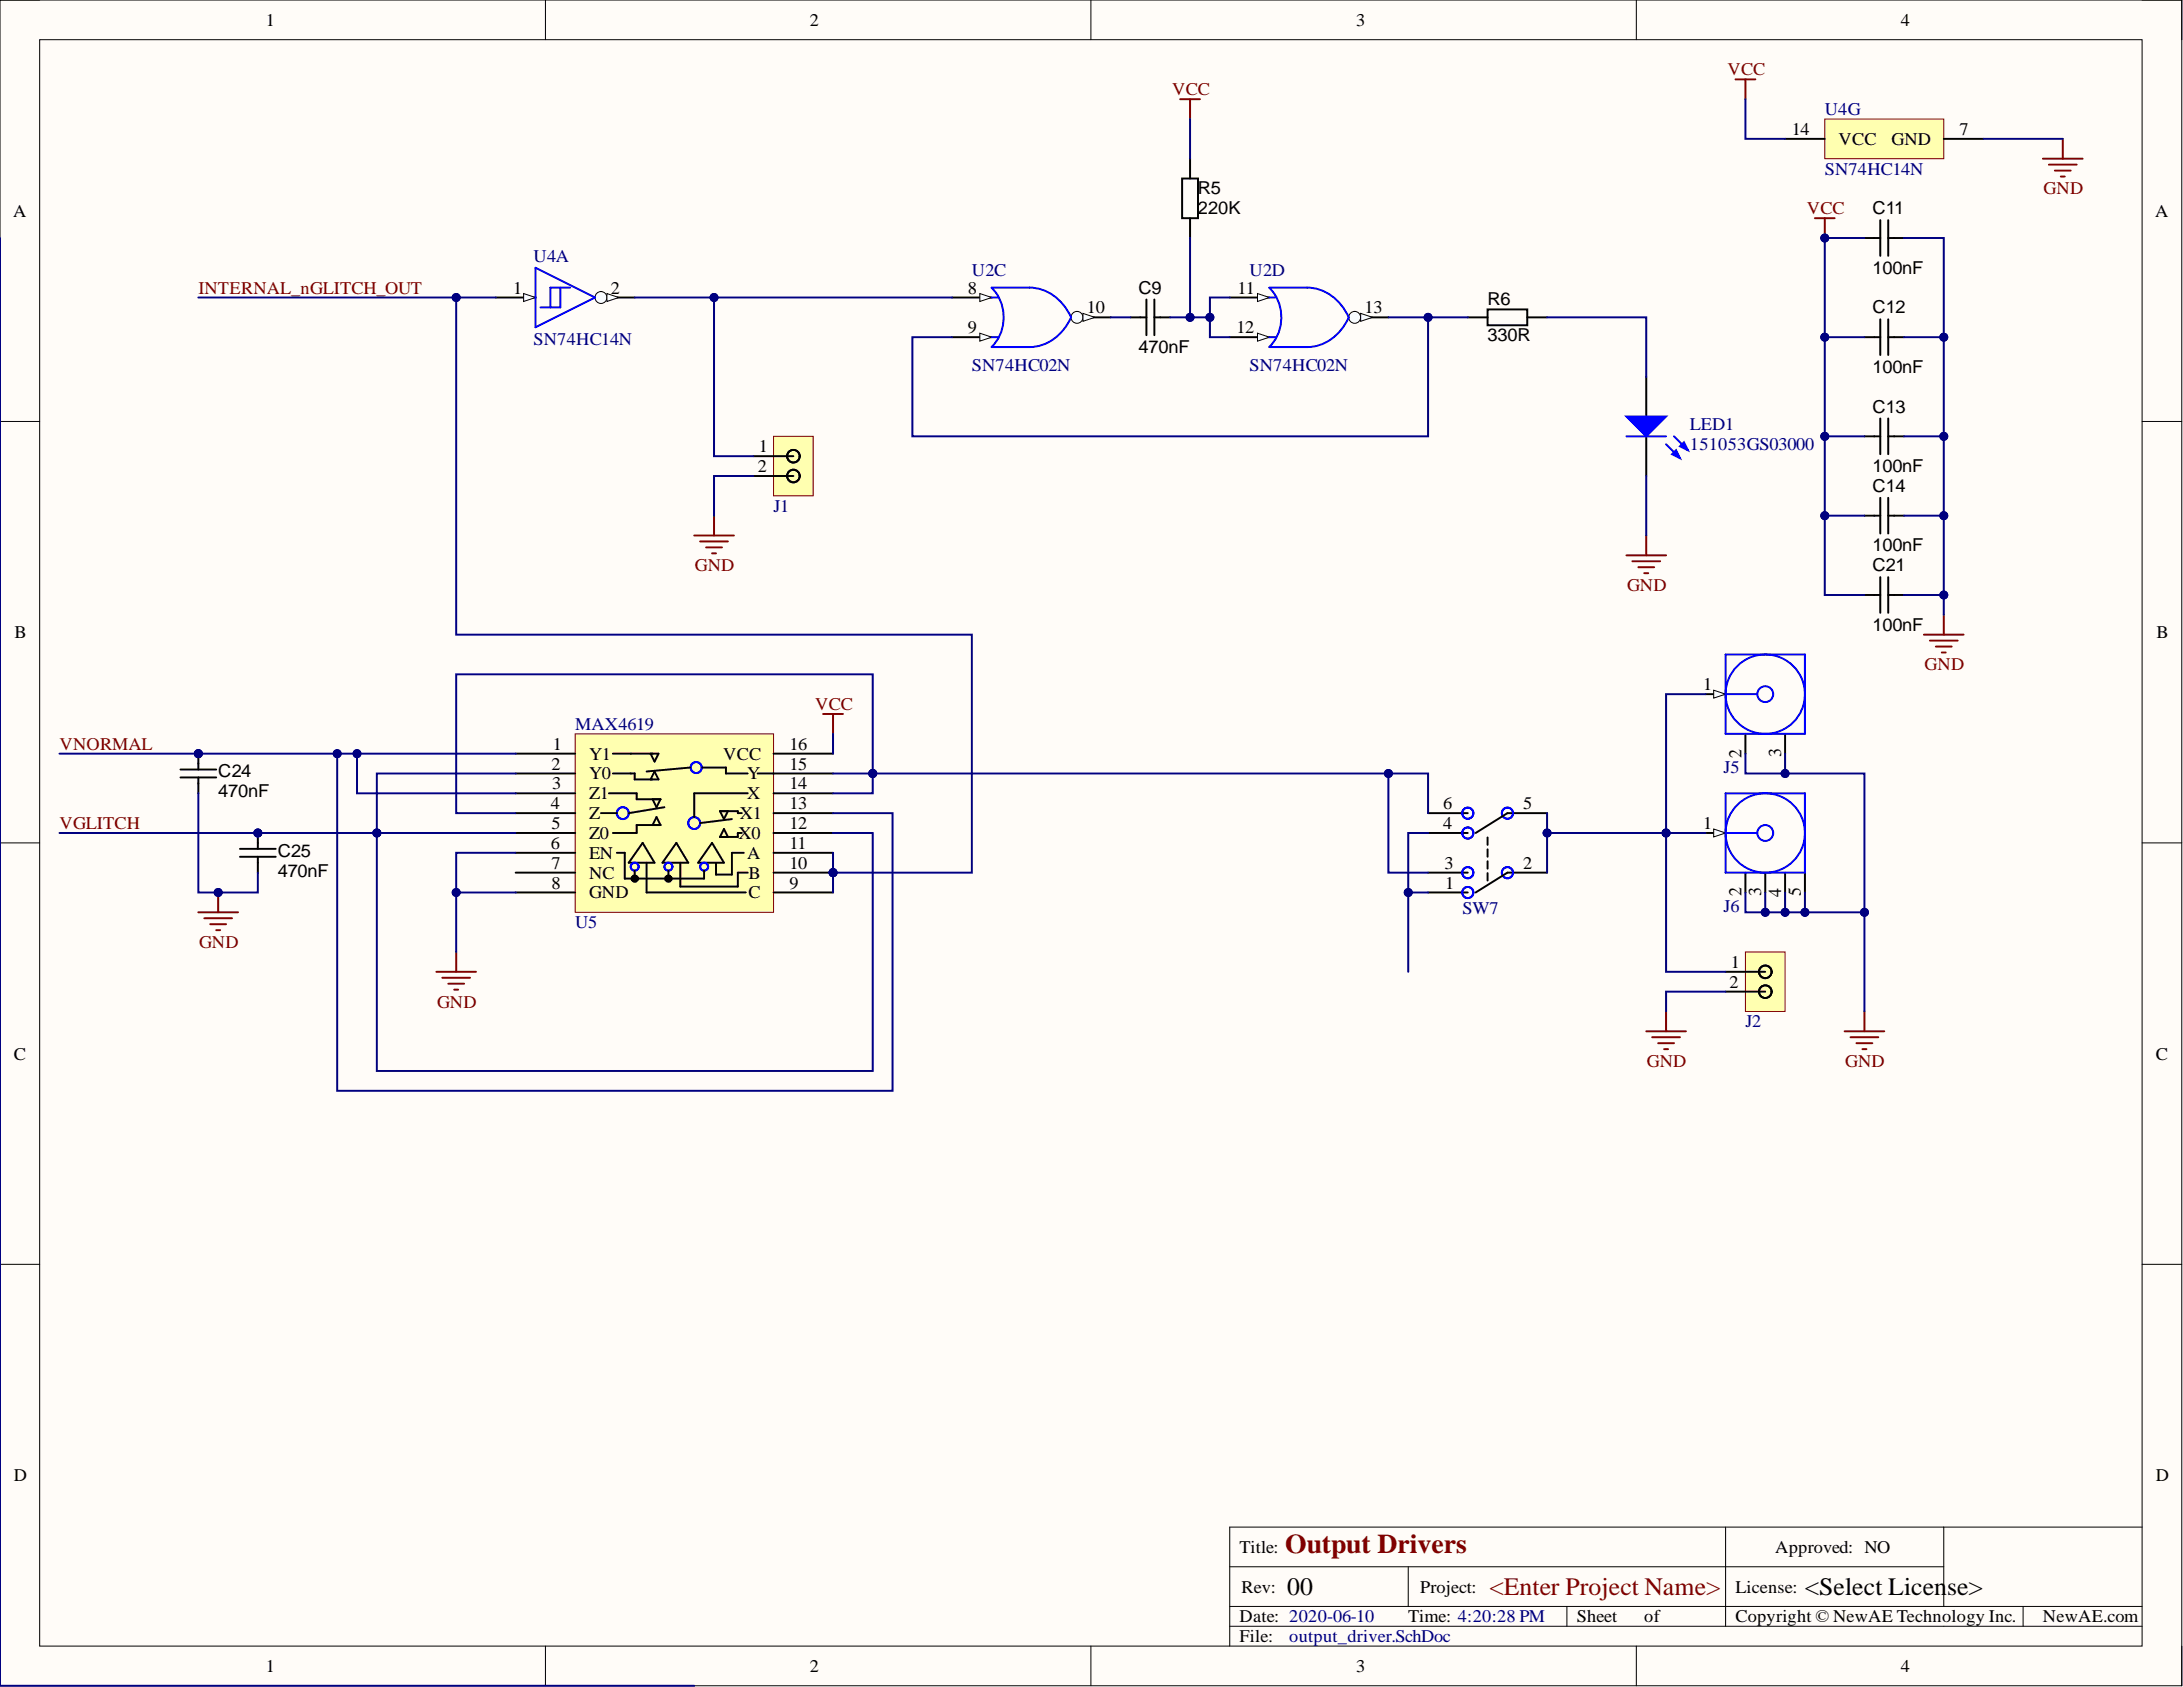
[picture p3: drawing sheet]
<svg xmlns="http://www.w3.org/2000/svg" width="279mm" height="216mm" viewBox="0 0 279 216" stroke-linecap="round" stroke-linejoin="round" font-family="sans-serif">
<defs><g id="words">
<text font-size="3.5" fill="#800000" x="164.5" y="198.7">Output Drivers</text>
<g font-size="3.2">
<text x="164.8" y="204.2">00</text>
<text x="231" y="204.2">&lt;Select License&gt;</text>
</g>
<text font-size="3.2" fill="#800000" x="190.6" y="204.2">&lt;Enter Project Name&gt;</text>
<g font-size="2.3">
<text x="34" y="3.3">1</text>
<text x="103.7" y="3.3">2</text>
<text x="173.6" y="3.3">3</text>
<text x="243.3" y="3.3">4</text>
<text x="229.3" y="17.3">14</text>
<text x="250.8" y="17.3">7</text>
<text x="235.3" y="18.5">VCC</text>
<text x="242.1" y="18.5">GND</text>
<text x="1.7" y="27.8">A</text>
<text x="153.3" y="27.4">220K</text>
<text x="153.3" y="24.9">R5</text>
<text x="239.6" y="27.4">C11</text>
<text x="275.9" y="27.8">A</text>
<text x="239.6" y="35">100nF</text>
<text x="65.7" y="37.6">1</text>
<text x="78.2" y="37.6">2</text>
<text x="123.9" y="37.6">8</text>
<text x="139.1" y="40.1">10</text>
<text x="145.7" y="37.6">C9</text>
<text x="158.4" y="37.6">11</text>
<text x="174.7" y="40.1">13</text>
<text x="190.4" y="39.1">R6</text>
<text x="239.6" y="40.1">C12</text>
<text x="123.9" y="42.6">9</text>
<text x="145.7" y="45.2">470nF</text>
<text x="158.2" y="42.6">12</text>
<text x="190.4" y="43.7">330R</text>
<text x="239.6" y="47.7">100nF</text>
<text x="239.6" y="52.8">C13</text>
<text x="97.1" y="57.9">1</text>
<text x="97" y="60.4">2</text>
<text x="239.6" y="60.4">100nF</text>
<text x="239.6" y="62.9">C14</text>
<text x="239.6" y="70.6">100nF</text>
<text x="239.6" y="73.1">C21</text>
<text x="1.9" y="81.6">B</text>
<text x="239.6" y="80.7">100nF</text>
<text x="276" y="81.6">B</text>
<text x="218" y="88.3">1</text>
<text x="70.7" y="95.9">1</text>
<text x="101" y="95.9">16</text>
<text x="27.9" y="99.5">C24</text>
<text x="70.6" y="98.5">2</text>
<text x="70.7" y="101">3</text>
<text x="75.4" y="97.2">Y1</text>
<text x="75.4" y="99.8">Y0</text>
<text x="92.6" y="97.2">VCC</text>
<text x="95.6" y="99.8">Y</text>
<text x="101" y="101">14</text>
<text x="101" y="98.5">15</text>
<text x="222.9" y="97" transform="rotate(-90 222.9 97)">2</text>
<text x="228" y="96.9" transform="rotate(-90 228 96.9)">3</text>
<text x="27.9" y="102">470nF</text>
<text x="70.5" y="103.6">4</text>
<text x="70.6" y="106.1">5</text>
<text x="75.4" y="102.3">Z1</text>
<text x="75.4" y="104.8">Z</text>
<text x="75.4" y="107.4">Z0</text>
<text x="94.5" y="107.4">X0</text>
<text x="94.7" y="104.8">X1</text>
<text x="95.6" y="102.3">X</text>
<text x="101" y="106.1">12</text>
<text x="101" y="103.6">13</text>
<text x="184.7" y="106.1">4</text>
<text x="184.7" y="103.6">6</text>
<text x="195" y="103.6">5</text>
<text x="218" y="106.1">1</text>
<text x="35.5" y="112.2">470nF</text>
<text x="35.5" y="109.6">C25</text>
<text x="70.5" y="108.6">6</text>
<text x="70.6" y="111.2">7</text>
<text x="70.6" y="113.7">8</text>
<text x="75.4" y="109.9">EN</text>
<text x="75.4" y="112.4">NC</text>
<text x="95.6" y="109.9">A</text>
<text x="95.8" y="112.4">B</text>
<text x="101" y="113.7">9</text>
<text x="101" y="111.2">10</text>
<text x="101" y="108.6">11</text>
<text x="184.9" y="111.2">3</text>
<text x="185" y="113.7">1</text>
<text x="195" y="111.2">2</text>
<text x="75.4" y="115">GND</text>
<text x="95.8" y="115">C</text>
<text x="222.9" y="114.7" transform="rotate(-90 222.9 114.7)">2</text>
<text x="225.4" y="114.6" transform="rotate(-90 225.4 114.6)">3</text>
<text x="228" y="114.8" transform="rotate(-90 228 114.8)">4</text>
<text x="230.5" y="114.7" transform="rotate(-90 230.5 114.7)">5</text>
<text x="221.5" y="123.9">1</text>
<text x="221.4" y="126.4">2</text>
<text x="1.8" y="135.6">C</text>
<text x="275.9" y="135.6">C</text>
<text x="1.8" y="189.5">D</text>
<text x="275.9" y="189.5">D</text>
<text x="158.7" y="198.7">Title:</text>
<text x="158.9" y="203.8">Rev:</text>
<text x="181.8" y="203.8">Project:</text>
<text x="222.1" y="203.8">License:</text>
<text x="227.2" y="198.7">Approved: NO</text>
<text x="158.7" y="207.6">Date: 2020-06-10</text>
<text x="180.2" y="207.6">Time: 4:20:28 PM</text>
<text x="201.8" y="207.6">Sheet</text>
<text x="210.4" y="207.6">of</text>
<text x="222.1" y="207.6">Copyright © NewAE Technology Inc.</text>
<text x="261.5" y="207.6">NewAE.com</text>
<text x="34" y="214">1</text>
<text x="103.7" y="214">2</text>
<text x="158.7" y="210.2">File:</text>
<text x="173.6" y="214">3</text>
<text x="243.3" y="214">4</text>
</g>
<g font-size="2.3" fill="#800000">
<text x="221.1" y="9.6">VCC</text>
<text x="150" y="12.2">VCC</text>
<text x="231.3" y="27.4">VCC</text>
<text x="261.6" y="24.9">GND</text>
<text x="25.4" y="37.6">INTERNAL_nGLITCH_OUT</text>
<text x="88.9" y="73.1">GND</text>
<text x="208.2" y="75.6">GND</text>
<text x="246.3" y="85.8">GND</text>
<text x="7.6" y="95.9">VNORMAL</text>
<text x="104.3" y="90.9">VCC</text>
<text x="7.6" y="106.1">VGLITCH</text>
<text x="25.5" y="121.3">GND</text>
<text x="55.9" y="128.9">GND</text>
<text x="210.8" y="136.6">GND</text>
<text x="236.2" y="136.6">GND</text>
</g>
<g font-size="2.3" fill="#000080">
<text x="233.5" y="14.7">U4G</text>
<text x="233.5" y="22.3">SN74HC14N</text>
<text x="68.3" y="33.5">U4A</text>
<text x="124.4" y="35.3">U2C</text>
<text x="159.9" y="35.3">U2D</text>
<text x="68.3" y="44.2">SN74HC14N</text>
<text x="124.4" y="47.5">SN74HC02N</text>
<text x="159.9" y="47.5">SN74HC02N</text>
<text x="216.3" y="55.1">LED1</text>
<text x="216.3" y="57.6">151053GS03000</text>
<text x="99" y="65.5">J1</text>
<text x="73.6" y="93.4">MAX4619</text>
<text x="220.6" y="99">J5</text>
<text x="73.6" y="118.8">U5</text>
<text x="187.2" y="117">SW7</text>
<text x="220.6" y="116.8">J6</text>
<text x="223.4" y="131.5">J2</text>
<text x="165" y="210.2">output_driver.SchDoc</text>
</g>
</g></defs>
<path d="M0 0h279.2v215.7h-279.2z" fill-rule="evenodd" fill="#fffcf8"/>
<path d="M0 0h279.2v215.7h-279.2z" fill="none" stroke="#000" stroke-width=".13"/>
<path d="M5.1 5.1h269.1v205.6h-269.1z" fill-rule="evenodd" fill="#fffcf8"/>
<g fill="none" stroke="#000" stroke-width=".13">
<path d="M0 0h5.1M5.1 5.1h269.1v205.6h-269.1zM69.8 0v5.1M139.6 0v5.1M209.4 0v5.1M274.2 0h5v5.1M0 53.9h5.1M274.2 53.9h5M0 107.9h5.1M274.2 107.9h5M0 161.8h5.1M274.2 161.8h5"/>
<path d="M220.9 195.4v12.7M248.8 195.4v10.2M274.2 195.4h-116.8v15.3M69.8 210.7v5M139.6 210.7v5M157.4 200.5h91.4M157.4 208.1h116.8M157.4 205.6h116.8M180.2 200.5v5.1M200.5 205.6v2.5M209.4 210.7v5M258.9 205.6v2.5"/>
<path d="M279.2 210.7v5"/>
</g>
<path d="M137.1 40.6h5.1" fill="none" stroke="#000" stroke-width=".25"/>
<circle cx="137.8" cy="40.6" r=".76" fill="#f8fcff"/>
<circle cx="137.8" cy="40.6" r=".76" fill="none" stroke="#000" stroke-width=".13"/>
<path d="M138.6 40.1l1.5 .5-1.5 .5z" fill="#f8fcff"/>
<path d="M138.6 40.1l1.5 .5-1.5 .5z" fill="none" stroke="#000" stroke-width=".13"/>
<path d="M121.9 38.1h5" fill="none" stroke="#000" stroke-width=".25"/>
<path d="M125.4 37.6l1.5 .5-1.5 .5z" fill="#f8fcff"/>
<path d="M125.4 37.6l1.5 .5-1.5 .5z" fill="none" stroke="#000" stroke-width=".13"/>
<path d="M121.9 43.2h5" fill="none" stroke="#000" stroke-width=".25"/>
<path d="M125.4 42.6l1.5 .6-1.5 .5z" fill="#f8fcff"/>
<path d="M125.4 42.6l1.5 .6-1.5 .5z" fill="none" stroke="#000" stroke-width=".13"/>
<path d="M126.9 36.8a5.4 5.4 0 0 1 0 7.6M126.9 36.8h4.9a6 6 0 0 1 5.3 3.8 6.1 6.1 0 0 1-5.3 3.8h-4.9M126.9 38.1h.8M126.9 43.2h.8" fill="none" stroke="#00f" stroke-width=".25"/>
<path d="M157.4 38.1h5.1" fill="none" stroke="#000" stroke-width=".25"/>
<path d="M160.9 37.6l1.6 .5-1.6 .5z" fill="#f8fcff"/>
<path d="M160.9 37.6l1.6 .5-1.6 .5z" fill="none" stroke="#000" stroke-width=".13"/>
<path d="M157.4 43.2h5.1" fill="none" stroke="#000" stroke-width=".25"/>
<path d="M160.9 42.6l1.6 .6-1.6 .5z" fill="#f8fcff"/>
<path d="M160.9 42.6l1.6 .6-1.6 .5z" fill="none" stroke="#000" stroke-width=".13"/>
<path d="M172.6 40.6h5.1" fill="none" stroke="#000" stroke-width=".25"/>
<circle cx="173.4" cy="40.6" r=".76" fill="#f8fcff"/>
<circle cx="173.4" cy="40.6" r=".76" fill="none" stroke="#000" stroke-width=".13"/>
<path d="M174.1 40.1l1.6 .5-1.6 .5z" fill="#f8fcff"/>
<path d="M174.1 40.1l1.6 .5-1.6 .5z" fill="none" stroke="#000" stroke-width=".13"/>
<path d="M162.5 36.8a5.4 5.4 0 0 1 0 7.6M162.5 36.8h4.8a6 6 0 0 1 5.3 3.8 6.1 6.1 0 0 1-5.3 3.8h-4.8M162.5 38.1h.7M162.5 43.2h.7" fill="none" stroke="#00f" stroke-width=".25"/>
<path d="M63.5 38.1h5" fill="none" stroke="#000" stroke-width=".25"/>
<path d="M67 37.6l1.5 .5-1.5 .5z" fill="#f8fcff"/>
<path d="M67 37.6l1.5 .5-1.5 .5z" fill="none" stroke="#000" stroke-width=".13"/>
<path d="M76.2 38.1h5" fill="none" stroke="#000" stroke-width=".25"/>
<circle cx="76.9" cy="38.1" r=".76" fill="#f8fcff"/>
<circle cx="76.9" cy="38.1" r=".76" fill="none" stroke="#000" stroke-width=".13"/>
<path d="M77.7 37.6l1.5 .5-1.5 .5z" fill="#f8fcff"/>
<path d="M77.7 37.6l1.5 .5-1.5 .5z" fill="none" stroke="#000" stroke-width=".13"/>
<path d="M68.5 34.3l7.7 3.8-7.7 3.8zM71.7 36.8v2.5h-2.5M73 36.8h-2.6v2.5" fill="none" stroke="#00f" stroke-width=".25"/>
<path d="M233.5 15.2h15.3v5.1h-15.3z" fill-rule="evenodd" fill="#ffffb0"/>
<path d="M233.5 15.2h15.3v5.1h-15.3z" fill="none" stroke="#800000" stroke-width=".13"/>
<path d="M228.5 17.8h5M248.8 17.8h5.1M146.7 38.3v4.6M147.7 38.3v4.6M151.3 22.8h2v5.1h-2zM152.3 20.3v2.5M152.3 27.9v2.6M190.4 39.6h5.1v2h-5.1zM144.7 40.6h2M147.7 40.6h2.1M187.9 40.6h2.5M195.5 40.6h2.5" fill="none" stroke="#000" stroke-width=".25"/>
<path d="M151 12.7h2.6M152.3 12.7v2.5M222.1 10.2h2.6M223.4 10.2v2.5M264 17.8v2.5M261.5 20.3h5.1M262.2 21.1h3.6M263 21.8h2M263.8 22.6h.5" fill="none" stroke="#800000" stroke-width=".25"/>
<circle cx="106.6" cy="111.7" r=".51" fill="#000080"/>
<circle cx="106.6" cy="111.7" r=".51" fill="none" stroke="#000080" stroke-width=".13"/>
<path d="M73.6 93.9h25.4v22.9h-25.4z" fill-rule="evenodd" fill="#ffffb0"/>
<path d="M73.6 93.9h25.4v22.9h-25.4z" fill="none" stroke="#800000" stroke-width=".13"/>
<path d="M66 96.5h7.6M66 99h7.6M66 101.5h7.6M66 104.1h7.6M66 106.6h7.6M66 109.1h7.6M66 111.7h7.6M66 114.2h7.6M99 111.7h7.6M99 114.2h7.6" fill="none" stroke="#000" stroke-width=".25"/>
<circle cx="106.6" cy="111.7" r=".51" fill="#000080"/>
<circle cx="106.6" cy="111.7" r=".51" fill="none" stroke="#000080" stroke-width=".13"/>
<g fill="none" stroke="#000" stroke-width=".25">
<path d="M238.6 30.5h2.1M240.7 28.2v4.5M241.7 30.5h2M241.7 28.2v4.5M238.6 43.2h2.1M238.6 55.8h2.1M240.7 40.9v4.5M240.7 53.6v4.5M241.7 40.9v4.5M241.7 53.6v4.5M241.7 43.2h2M241.7 55.8h2"/>
<path d="M238.6 66h2.1M240.7 63.7v4.6M241.7 63.7v4.6M241.7 66h2M78.4 99h2.8v.8h3.1l-.5-1.1-.5 1.1M78.4 96.5h5.9l-.5 1-.5-1M88.3 98.2l-5.5 .5M89.9 98.2h3v.8h2.8M97 99h9.6M99 96.5h7.6M76.9 104.1h2M77.9 101.5h3.6v.8h3l-.5 1-.5-1"/>
<path d="M78.9 109.1h1.1v3.3h10.1v-1M81.2 111.4v1M82.2 107.9l1.6 2.5h-3.3zM82.8 110.4v3.8h12.7M83.5 105.6l.5-1 .5 1h-3v1h-3.1M85 103.3l-4.5 .8M85.6 111.4v1M86.6 107.9l1.5 2.5h-3.3zM87.1 110.4v3.1h7.3v-1.8h1.3M91.1 107.9l1.6 2.5h-3.3zM93.2 103.8l-.5 1-.5-1h2.2v.3h.5M93.7 104.8l-4.1 .5"/>
<path d="M94.9 106.6h-.5v.5h-2.2l.5-1 .5 1M95.2 109.1h-1.5v2.8h-2.1v-1.5M95.7 101.5h-6.8v3.1M99 109.1h7.6M99 106.6h7.6M99 104.1h7.6M99 101.5h7.6"/>
</g>
<g fill="none" stroke="#00f" stroke-width=".25">
<circle cx="89.1" cy="98.2" r=".71"/>
<circle cx="79.7" cy="104.1" r=".76"/>
<circle cx="81.2" cy="110.9" r=".51"/>
<circle cx="85.5" cy="110.9" r=".51"/>
<circle cx="85.6" cy="110.9" r=".51"/>
<circle cx="88.9" cy="105.3" r=".76"/>
<circle cx="90.1" cy="110.9" r=".51"/>
</g>
<g fill="none" stroke="#000" stroke-width=".75">
<circle cx="81.2" cy="112.4" r=".13"/>
<circle cx="85.5" cy="112.4" r=".13"/>
<circle cx="85.6" cy="112.4" r=".13"/>
</g>
<path d="M105.4 91.4h2.5M106.6 91.4v2.5M55.8 124.4h5.1M56.6 125.1h3.6M57.4 125.9h2M58.1 126.7h.5M58.4 121.8v2.6" fill="none" stroke="#800000" stroke-width=".25"/>
<path d="M99 55.8h5.1v7.7h-5.1z" fill-rule="evenodd" fill="#ffffb0"/>
<path d="M99 55.8h5.1v7.7h-5.1z" fill="none" stroke="#800000" stroke-width=".13"/>
<g fill="none" stroke="#000" stroke-width=".25">
<path d="M96.5 58.4h5M96.5 60.9h5"/>
<circle cx="101.5" cy="58.4" r=".81"/>
<circle cx="101.5" cy="60.9" r=".81"/>
</g>
<path d="M223.4 121.8h5.1v7.6h-5.1z" fill-rule="evenodd" fill="#ffffb0"/>
<path d="M223.4 121.8h5.1v7.6h-5.1z" fill="none" stroke="#800000" stroke-width=".13"/>
<g fill="none" stroke="#000" stroke-width=".25">
<path d="M220.9 124.4h5M220.9 126.9h5"/>
<circle cx="225.9" cy="124.4" r=".81"/>
<circle cx="225.9" cy="126.9" r=".81"/>
</g>
<path d="M232.3 27.9h2.5M233.5 27.9v2.6M248.8 78.7v2.5M246.2 81.2h5.1M247 82h3.6M247.8 82.7h2M248.5 83.5h.5" fill="none" stroke="#800000" stroke-width=".25"/>
<circle cx="233.5" cy="30.5" r=".51" fill="#000080"/>
<circle cx="233.5" cy="30.5" r=".51" fill="none" stroke="#000080" stroke-width=".13"/>
<path d="M88.9 68.5h5M89.6 69.3h3.6M90.4 70.1h2M91.1 70.8h.5M91.4 66v2.5M210.7 132h5.1M211.5 132.7h3.5M212.2 133.5h2.1M213 134.3h.5M213.2 129.4v2.6" fill="none" stroke="#800000" stroke-width=".25"/>
<path d="M210.7 48.2v5.1M210.7 55.8v5.1" fill="none" stroke="#000" stroke-width=".25"/>
<path d="M208.2 53.3h5l-2.5 2.5z" fill="#00f"/>
<path d="M208.2 53.3h5l-2.5 2.5zM213.2 56.9l1.8 1.7" fill="none" stroke="#00f" stroke-width=".25"/>
<path d="M214 58.1l.5-.5 .5 1z" fill="#00f"/>
<path d="M208.2 55.8h5M214 58.1l.5-.5 .5 1zM214.3 55.8l1.7 1.8" fill="none" stroke="#00f" stroke-width=".25"/>
<path d="M215 57.1l.5-.5 .5 1z" fill="#00f"/>
<g fill="none" stroke="#00f" stroke-width=".25">
<path d="M215 57.1l.5-.5 .5 1z"/>
<circle cx="225.9" cy="106.6" r="1.02"/>
<circle cx="225.9" cy="106.6" r="5.1"/>
</g>
<path d="M208.2 71.1h5M208.9 71.8h3.6M209.7 72.6h2M210.4 73.4h.6M210.7 68.5v2.6" fill="none" stroke="#800000" stroke-width=".25"/>
<path d="M238.6 76.1h2.1M240.7 73.9v4.5M241.7 76.1h2M241.7 73.9v4.5M218.3 106.6h2.6M231 111.7v2.5" fill="none" stroke="#000" stroke-width=".25"/>
<path d="M219.3 106.1l1.6 .5-1.6 .5z" fill="#f8fcff"/>
<path d="M219.3 106.1l1.6 .5-1.6 .5z" fill="none" stroke="#000" stroke-width=".13"/>
<path d="M218.3 88.8h2.6M223.4 111.7v2.5M225.9 111.7v2.5M228.5 111.7v2.5" fill="none" stroke="#000" stroke-width=".25"/>
<g fill="none" stroke="#00f" stroke-width=".25">
<path d="M220.9 101.5h10.1v10.2h-10.1zM220.9 106.6h4"/>
<circle cx="225.9" cy="88.8" r="1.02"/>
<circle cx="225.9" cy="88.8" r="5.1"/>
</g>
<path d="M219.3 88.3l1.6 .5-1.6 .5z" fill="#f8fcff"/>
<path d="M219.3 88.3l1.6 .5-1.6 .5z" fill="none" stroke="#000" stroke-width=".13"/>
<path d="M223.4 93.9v2.6M228.5 93.9v2.6M182.8 111.7h5.1M182.8 114.2h5.1M182.8 104.1h5.1M182.8 106.6h5.1M190.4 107.2v.9M190.4 108.7v.9M190.4 110.2v1M190.4 111.7v1M198 111.7h-5.1l-4 2.5M198 104.1h-5.1l-4 2.5" fill="none" stroke="#000" stroke-width=".25"/>
<g fill="none" stroke="#00f" stroke-width=".25">
<path d="M220.9 83.8h10.1v10.1h-10.1zM220.9 88.8h4"/>
<circle cx="187.9" cy="104.1" r=".71"/>
<circle cx="187.9" cy="114.2" r=".71"/>
<circle cx="187.9" cy="106.6" r=".71"/>
<circle cx="187.9" cy="111.7" r=".71"/>
<circle cx="192.9" cy="104.1" r=".71"/>
<circle cx="192.9" cy="111.7" r=".71"/>
</g>
<path d="M236.1 132h5.1M236.8 132.7h3.6M237.6 133.5h2M238.4 134.3h.5M238.6 129.4v2.6" fill="none" stroke="#800000" stroke-width=".25"/>
<circle cx="33" cy="106.6" r=".51" fill="#000080"/>
<circle cx="33" cy="106.6" r=".51" fill="none" stroke="#000080" stroke-width=".13"/>
<path d="M33 106.6v1.3M33 110.4v1.3" fill="none" stroke="#000" stroke-width=".25"/>
<circle cx="33" cy="106.6" r=".51" fill="#000080"/>
<circle cx="33" cy="106.6" r=".51" fill="none" stroke="#000080" stroke-width=".13"/>
<path d="M30.7 108.6h4.6M30.7 109.6h4.6M33 107.9v.7M33 109.6v.8" fill="none" stroke="#000" stroke-width=".25"/>
<circle cx="25.4" cy="96.5" r=".51" fill="#000080"/>
<circle cx="25.4" cy="96.5" r=".51" fill="none" stroke="#000080" stroke-width=".13"/>
<path d="M25.4 96.5v1.2M25.4 100.3v1.2" fill="none" stroke="#000" stroke-width=".25"/>
<circle cx="25.4" cy="96.5" r=".51" fill="#000080"/>
<circle cx="25.4" cy="96.5" r=".51" fill="none" stroke="#000080" stroke-width=".13"/>
<path d="M23.1 98.5h4.6M23.1 99.5h4.6M25.4 97.7v.8M25.4 99.5v.8" fill="none" stroke="#000" stroke-width=".25"/>
<path d="M25.4 116.8h5.1M26.1 117.5h3.6M26.9 118.3h2M27.7 119h.5M27.9 114.2v2.6" fill="none" stroke="#800000" stroke-width=".25"/>
<circle cx="27.9" cy="114.2" r=".51" fill="#000080"/>
<circle cx="27.9" cy="114.2" r=".51" fill="none" stroke="#000080" stroke-width=".13"/>
<path d="M248.8 66v12.7" fill="none" stroke="#000080" stroke-width=".25"/>
<circle cx="248.8" cy="66" r=".51" fill="#000080"/>
<circle cx="248.8" cy="66" r=".51" fill="none" stroke="#000080" stroke-width=".13"/>
<circle cx="248.8" cy="76.1" r=".51" fill="#000080"/>
<circle cx="248.8" cy="76.1" r=".51" fill="none" stroke="#000080" stroke-width=".13"/>
<path d="M0 30.5v185.2h88.9M7.6 106.6h40.6" fill="none" stroke="#000080" stroke-width=".25"/>
<circle cx="48.2" cy="106.6" r=".51" fill="#000080"/>
<circle cx="48.2" cy="106.6" r=".51" fill="none" stroke="#000080" stroke-width=".13"/>
<circle cx="33" cy="106.6" r=".51" fill="#000080"/>
<circle cx="33" cy="106.6" r=".51" fill="none" stroke="#000080" stroke-width=".13"/>
<path d="M7.6 96.5h58.4" fill="none" stroke="#000080" stroke-width=".25"/>
<circle cx="45.7" cy="96.5" r=".51" fill="#000080"/>
<circle cx="45.7" cy="96.5" r=".51" fill="none" stroke="#000080" stroke-width=".13"/>
<circle cx="43.2" cy="96.5" r=".51" fill="#000080"/>
<circle cx="43.2" cy="96.5" r=".51" fill="none" stroke="#000080" stroke-width=".13"/>
<circle cx="25.4" cy="96.5" r=".51" fill="#000080"/>
<circle cx="25.4" cy="96.5" r=".51" fill="none" stroke="#000080" stroke-width=".13"/>
<path d="M25.4 101.5v12.7h7.6v-2.5" fill="none" stroke="#000080" stroke-width=".25"/>
<circle cx="27.9" cy="114.2" r=".51" fill="#000080"/>
<circle cx="27.9" cy="114.2" r=".51" fill="none" stroke="#000080" stroke-width=".13"/>
<path d="M25.4 38.1h38.1" fill="none" stroke="#000080" stroke-width=".25"/>
<circle cx="58.4" cy="38.1" r=".51" fill="#000080"/>
<circle cx="58.4" cy="38.1" r=".51" fill="none" stroke="#000080" stroke-width=".13"/>
<path d="M43.2 96.5v43.1h71v-35.5h-7.6" fill="none" stroke="#000080" stroke-width=".25"/>
<circle cx="43.2" cy="96.5" r=".51" fill="#000080"/>
<circle cx="43.2" cy="96.5" r=".51" fill="none" stroke="#000080" stroke-width=".13"/>
<path d="M45.7 96.5v5h20.3" fill="none" stroke="#000080" stroke-width=".25"/>
<circle cx="45.7" cy="96.5" r=".51" fill="#000080"/>
<circle cx="45.7" cy="96.5" r=".51" fill="none" stroke="#000080" stroke-width=".13"/>
<path d="M48.2 106.6v30.5h63.5v-30.5h-5.1" fill="none" stroke="#000080" stroke-width=".25"/>
<circle cx="48.2" cy="106.6" r=".51" fill="#000080"/>
<circle cx="48.2" cy="106.6" r=".51" fill="none" stroke="#000080" stroke-width=".13"/>
<path d="M66 99h-17.8v7.6h17.8" fill="none" stroke="#000080" stroke-width=".25"/>
<circle cx="48.2" cy="106.6" r=".51" fill="#000080"/>
<circle cx="48.2" cy="106.6" r=".51" fill="none" stroke="#000080" stroke-width=".13"/>
<path d="M66 114.2h-7.6v7.6" fill="none" stroke="#000080" stroke-width=".25"/>
<circle cx="58.4" cy="114.2" r=".51" fill="#000080"/>
<circle cx="58.4" cy="114.2" r=".51" fill="none" stroke="#000080" stroke-width=".13"/>
<path d="M111.7 99v-12.7h-53.3v17.8h7.6" fill="none" stroke="#000080" stroke-width=".25"/>
<circle cx="111.7" cy="99" r=".51" fill="#000080"/>
<circle cx="111.7" cy="99" r=".51" fill="none" stroke="#000080" stroke-width=".13"/>
<path d="M58.4 38.1v43.1h66v30.5h-17.8" fill="none" stroke="#000080" stroke-width=".25"/>
<circle cx="106.6" cy="111.7" r=".51" fill="#000080"/>
<circle cx="106.6" cy="111.7" r=".51" fill="none" stroke="#000080" stroke-width=".13"/>
<circle cx="58.4" cy="38.1" r=".51" fill="#000080"/>
<circle cx="58.4" cy="38.1" r=".51" fill="none" stroke="#000080" stroke-width=".13"/>
<path d="M81.2 38.1h40.7" fill="none" stroke="#000080" stroke-width=".25"/>
<circle cx="91.4" cy="38.1" r=".51" fill="#000080"/>
<circle cx="91.4" cy="38.1" r=".51" fill="none" stroke="#000080" stroke-width=".13"/>
<path d="M91.4 38.1v20.3h5.1M96.5 60.9h-5.1v5.1" fill="none" stroke="#000080" stroke-width=".25"/>
<circle cx="91.4" cy="38.1" r=".51" fill="#000080"/>
<circle cx="91.4" cy="38.1" r=".51" fill="none" stroke="#000080" stroke-width=".13"/>
<path d="M106.6 99h5.1v2.5h-5.1" fill="none" stroke="#000080" stroke-width=".25"/>
<circle cx="111.7" cy="99" r=".51" fill="#000080"/>
<circle cx="111.7" cy="99" r=".51" fill="none" stroke="#000080" stroke-width=".13"/>
<path d="M111.7 99h71.1v5.1" fill="none" stroke="#000080" stroke-width=".25"/>
<circle cx="111.7" cy="99" r=".51" fill="#000080"/>
<circle cx="111.7" cy="99" r=".51" fill="none" stroke="#000080" stroke-width=".13"/>
<circle cx="177.7" cy="99" r=".51" fill="#000080"/>
<circle cx="177.7" cy="99" r=".51" fill="none" stroke="#000080" stroke-width=".13"/>
<path d="M177.7 40.6h5.1v15.2h-66v-12.6h5.1" fill="none" stroke="#000080" stroke-width=".25"/>
<circle cx="182.8" cy="40.6" r=".51" fill="#000080"/>
<circle cx="182.8" cy="40.6" r=".51" fill="none" stroke="#000080" stroke-width=".13"/>
<path d="M142.2 40.6h2.5M149.8 40.6h5.1" fill="none" stroke="#000080" stroke-width=".25"/>
<circle cx="152.3" cy="40.6" r=".51" fill="#000080"/>
<circle cx="152.3" cy="40.6" r=".51" fill="none" stroke="#000080" stroke-width=".13"/>
<circle cx="154.9" cy="40.6" r=".51" fill="#000080"/>
<circle cx="154.9" cy="40.6" r=".51" fill="none" stroke="#000080" stroke-width=".13"/>
<path d="M157.4 38.1h-2.5v5.1h2.5" fill="none" stroke="#000080" stroke-width=".25"/>
<circle cx="154.9" cy="40.6" r=".51" fill="#000080"/>
<circle cx="154.9" cy="40.6" r=".51" fill="none" stroke="#000080" stroke-width=".13"/>
<path d="M177.7 99v12.7h5.1" fill="none" stroke="#000080" stroke-width=".25"/>
<circle cx="177.7" cy="99" r=".51" fill="#000080"/>
<circle cx="177.7" cy="99" r=".51" fill="none" stroke="#000080" stroke-width=".13"/>
<path d="M180.2 114.2h2.6" fill="none" stroke="#000080" stroke-width=".25"/>
<circle cx="180.2" cy="114.2" r=".51" fill="#000080"/>
<circle cx="180.2" cy="114.2" r=".51" fill="none" stroke="#000080" stroke-width=".13"/>
<path d="M182.8 106.6h-2.6v17.8" fill="none" stroke="#000080" stroke-width=".25"/>
<circle cx="180.2" cy="114.2" r=".51" fill="#000080"/>
<circle cx="180.2" cy="114.2" r=".51" fill="none" stroke="#000080" stroke-width=".13"/>
<path d="M182.8 40.6h5.1" fill="none" stroke="#000080" stroke-width=".25"/>
<circle cx="182.8" cy="40.6" r=".51" fill="#000080"/>
<circle cx="182.8" cy="40.6" r=".51" fill="none" stroke="#000080" stroke-width=".13"/>
<path d="M198 106.6h15.2" fill="none" stroke="#000080" stroke-width=".25"/>
<circle cx="198" cy="106.6" r=".51" fill="#000080"/>
<circle cx="198" cy="106.6" r=".51" fill="none" stroke="#000080" stroke-width=".13"/>
<circle cx="213.2" cy="106.6" r=".51" fill="#000080"/>
<circle cx="213.2" cy="106.6" r=".51" fill="none" stroke="#000080" stroke-width=".13"/>
<path d="M198 40.6h12.7v7.6M218.3 88.8h-5.1v35.6h7.7M220.9 126.9h-7.7v2.5" fill="none" stroke="#000080" stroke-width=".25"/>
<circle cx="213.2" cy="106.6" r=".51" fill="#000080"/>
<circle cx="213.2" cy="106.6" r=".51" fill="none" stroke="#000080" stroke-width=".13"/>
<path d="M213.2 106.6h5.1" fill="none" stroke="#000080" stroke-width=".25"/>
<circle cx="213.2" cy="106.6" r=".51" fill="#000080"/>
<circle cx="213.2" cy="106.6" r=".51" fill="none" stroke="#000080" stroke-width=".13"/>
<path d="M223.4 114.2v2.6h7.6v-2.6" fill="none" stroke="#000080" stroke-width=".25"/>
<circle cx="225.9" cy="116.8" r=".51" fill="#000080"/>
<circle cx="225.9" cy="116.8" r=".51" fill="none" stroke="#000080" stroke-width=".13"/>
<circle cx="228.5" cy="116.8" r=".51" fill="#000080"/>
<circle cx="228.5" cy="116.8" r=".51" fill="none" stroke="#000080" stroke-width=".13"/>
<circle cx="231" cy="116.8" r=".51" fill="#000080"/>
<circle cx="231" cy="116.8" r=".51" fill="none" stroke="#000080" stroke-width=".13"/>
<path d="M223.4 96.5v2.5h5.1v-2.5" fill="none" stroke="#000080" stroke-width=".25"/>
<circle cx="228.5" cy="99" r=".51" fill="#000080"/>
<circle cx="228.5" cy="99" r=".51" fill="none" stroke="#000080" stroke-width=".13"/>
<path d="M223.4 12.7v5.1h5.1M228.5 99h10.1v30.4" fill="none" stroke="#000080" stroke-width=".25"/>
<circle cx="228.5" cy="99" r=".51" fill="#000080"/>
<circle cx="228.5" cy="99" r=".51" fill="none" stroke="#000080" stroke-width=".13"/>
<circle cx="238.6" cy="116.8" r=".51" fill="#000080"/>
<circle cx="238.6" cy="116.8" r=".51" fill="none" stroke="#000080" stroke-width=".13"/>
<path d="M231 116.8h7.6" fill="none" stroke="#000080" stroke-width=".25"/>
<circle cx="231" cy="116.8" r=".51" fill="#000080"/>
<circle cx="231" cy="116.8" r=".51" fill="none" stroke="#000080" stroke-width=".13"/>
<circle cx="238.6" cy="116.8" r=".51" fill="#000080"/>
<circle cx="238.6" cy="116.8" r=".51" fill="none" stroke="#000080" stroke-width=".13"/>
<path d="M233.5 66v10.1h5.1" fill="none" stroke="#000080" stroke-width=".25"/>
<circle cx="233.5" cy="66" r=".51" fill="#000080"/>
<circle cx="233.5" cy="66" r=".51" fill="none" stroke="#000080" stroke-width=".13"/>
<path d="M238.6 30.5h-5.1v35.5h5.1" fill="none" stroke="#000080" stroke-width=".25"/>
<circle cx="233.5" cy="66" r=".51" fill="#000080"/>
<circle cx="233.5" cy="66" r=".51" fill="none" stroke="#000080" stroke-width=".13"/>
<circle cx="233.5" cy="55.8" r=".51" fill="#000080"/>
<circle cx="233.5" cy="55.8" r=".51" fill="none" stroke="#000080" stroke-width=".13"/>
<circle cx="233.5" cy="43.2" r=".51" fill="#000080"/>
<circle cx="233.5" cy="43.2" r=".51" fill="none" stroke="#000080" stroke-width=".13"/>
<circle cx="233.5" cy="30.5" r=".51" fill="#000080"/>
<circle cx="233.5" cy="30.5" r=".51" fill="none" stroke="#000080" stroke-width=".13"/>
<path d="M233.5 55.8h5.1" fill="none" stroke="#000080" stroke-width=".25"/>
<circle cx="233.5" cy="55.8" r=".51" fill="#000080"/>
<circle cx="233.5" cy="55.8" r=".51" fill="none" stroke="#000080" stroke-width=".13"/>
<path d="M233.5 43.2h5.1" fill="none" stroke="#000080" stroke-width=".25"/>
<circle cx="233.5" cy="43.2" r=".51" fill="#000080"/>
<circle cx="233.5" cy="43.2" r=".51" fill="none" stroke="#000080" stroke-width=".13"/>
<path d="M243.7 76.1h5.1" fill="none" stroke="#000080" stroke-width=".25"/>
<circle cx="248.8" cy="76.1" r=".51" fill="#000080"/>
<circle cx="248.8" cy="76.1" r=".51" fill="none" stroke="#000080" stroke-width=".13"/>
<path d="M243.7 30.5h5.1v35.5h-5.1" fill="none" stroke="#000080" stroke-width=".25"/>
<circle cx="248.8" cy="66" r=".51" fill="#000080"/>
<circle cx="248.8" cy="66" r=".51" fill="none" stroke="#000080" stroke-width=".13"/>
<circle cx="248.8" cy="55.8" r=".51" fill="#000080"/>
<circle cx="248.8" cy="55.8" r=".51" fill="none" stroke="#000080" stroke-width=".13"/>
<circle cx="248.8" cy="43.2" r=".51" fill="#000080"/>
<circle cx="248.8" cy="43.2" r=".51" fill="none" stroke="#000080" stroke-width=".13"/>
<path d="M243.7 55.8h5.1" fill="none" stroke="#000080" stroke-width=".25"/>
<circle cx="248.8" cy="55.8" r=".51" fill="#000080"/>
<circle cx="248.8" cy="55.8" r=".51" fill="none" stroke="#000080" stroke-width=".13"/>
<path d="M243.7 43.2h5.1" fill="none" stroke="#000080" stroke-width=".25"/>
<circle cx="248.8" cy="43.2" r=".51" fill="#000080"/>
<circle cx="248.8" cy="43.2" r=".51" fill="none" stroke="#000080" stroke-width=".13"/>
<path d="M253.9 17.8h10.1M106.6 109.1v5.1" fill="none" stroke="#000080" stroke-width=".25"/>
<circle cx="106.6" cy="111.7" r=".51" fill="#000080"/>
<circle cx="106.6" cy="111.7" r=".51" fill="none" stroke="#000080" stroke-width=".13"/>
<path d="M152.3 30.5v10.1M106.6 93.9v2.6" fill="none" stroke="#000080" stroke-width=".25"/>
<circle cx="152.3" cy="40.6" r=".51" fill="#000080"/>
<circle cx="152.3" cy="40.6" r=".51" fill="none" stroke="#000080" stroke-width=".13"/>
<path d="M152.3 15.2v5.1M198 104.1v7.6" fill="none" stroke="#000080" stroke-width=".25"/>
<circle cx="198" cy="106.6" r=".51" fill="#000080"/>
<circle cx="198" cy="106.6" r=".51" fill="none" stroke="#000080" stroke-width=".13"/>
<path d="M210.7 60.9v7.6M225.9 114.2v2.6" fill="none" stroke="#000080" stroke-width=".25"/>
<circle cx="225.9" cy="116.8" r=".51" fill="#000080"/>
<circle cx="225.9" cy="116.8" r=".51" fill="none" stroke="#000080" stroke-width=".13"/>
<path d="M228.5 114.2v2.6" fill="none" stroke="#000080" stroke-width=".25"/>
<circle cx="228.5" cy="116.8" r=".51" fill="#000080"/>
<circle cx="228.5" cy="116.8" r=".51" fill="none" stroke="#000080" stroke-width=".13"/>
<path d="M66 109.1h-7.6v5.1" fill="none" stroke="#000080" stroke-width=".25"/>
<circle cx="58.4" cy="114.2" r=".51" fill="#000080"/>
<circle cx="58.4" cy="114.2" r=".51" fill="none" stroke="#000080" stroke-width=".13"/>
<use href="#words"/>
</svg>
